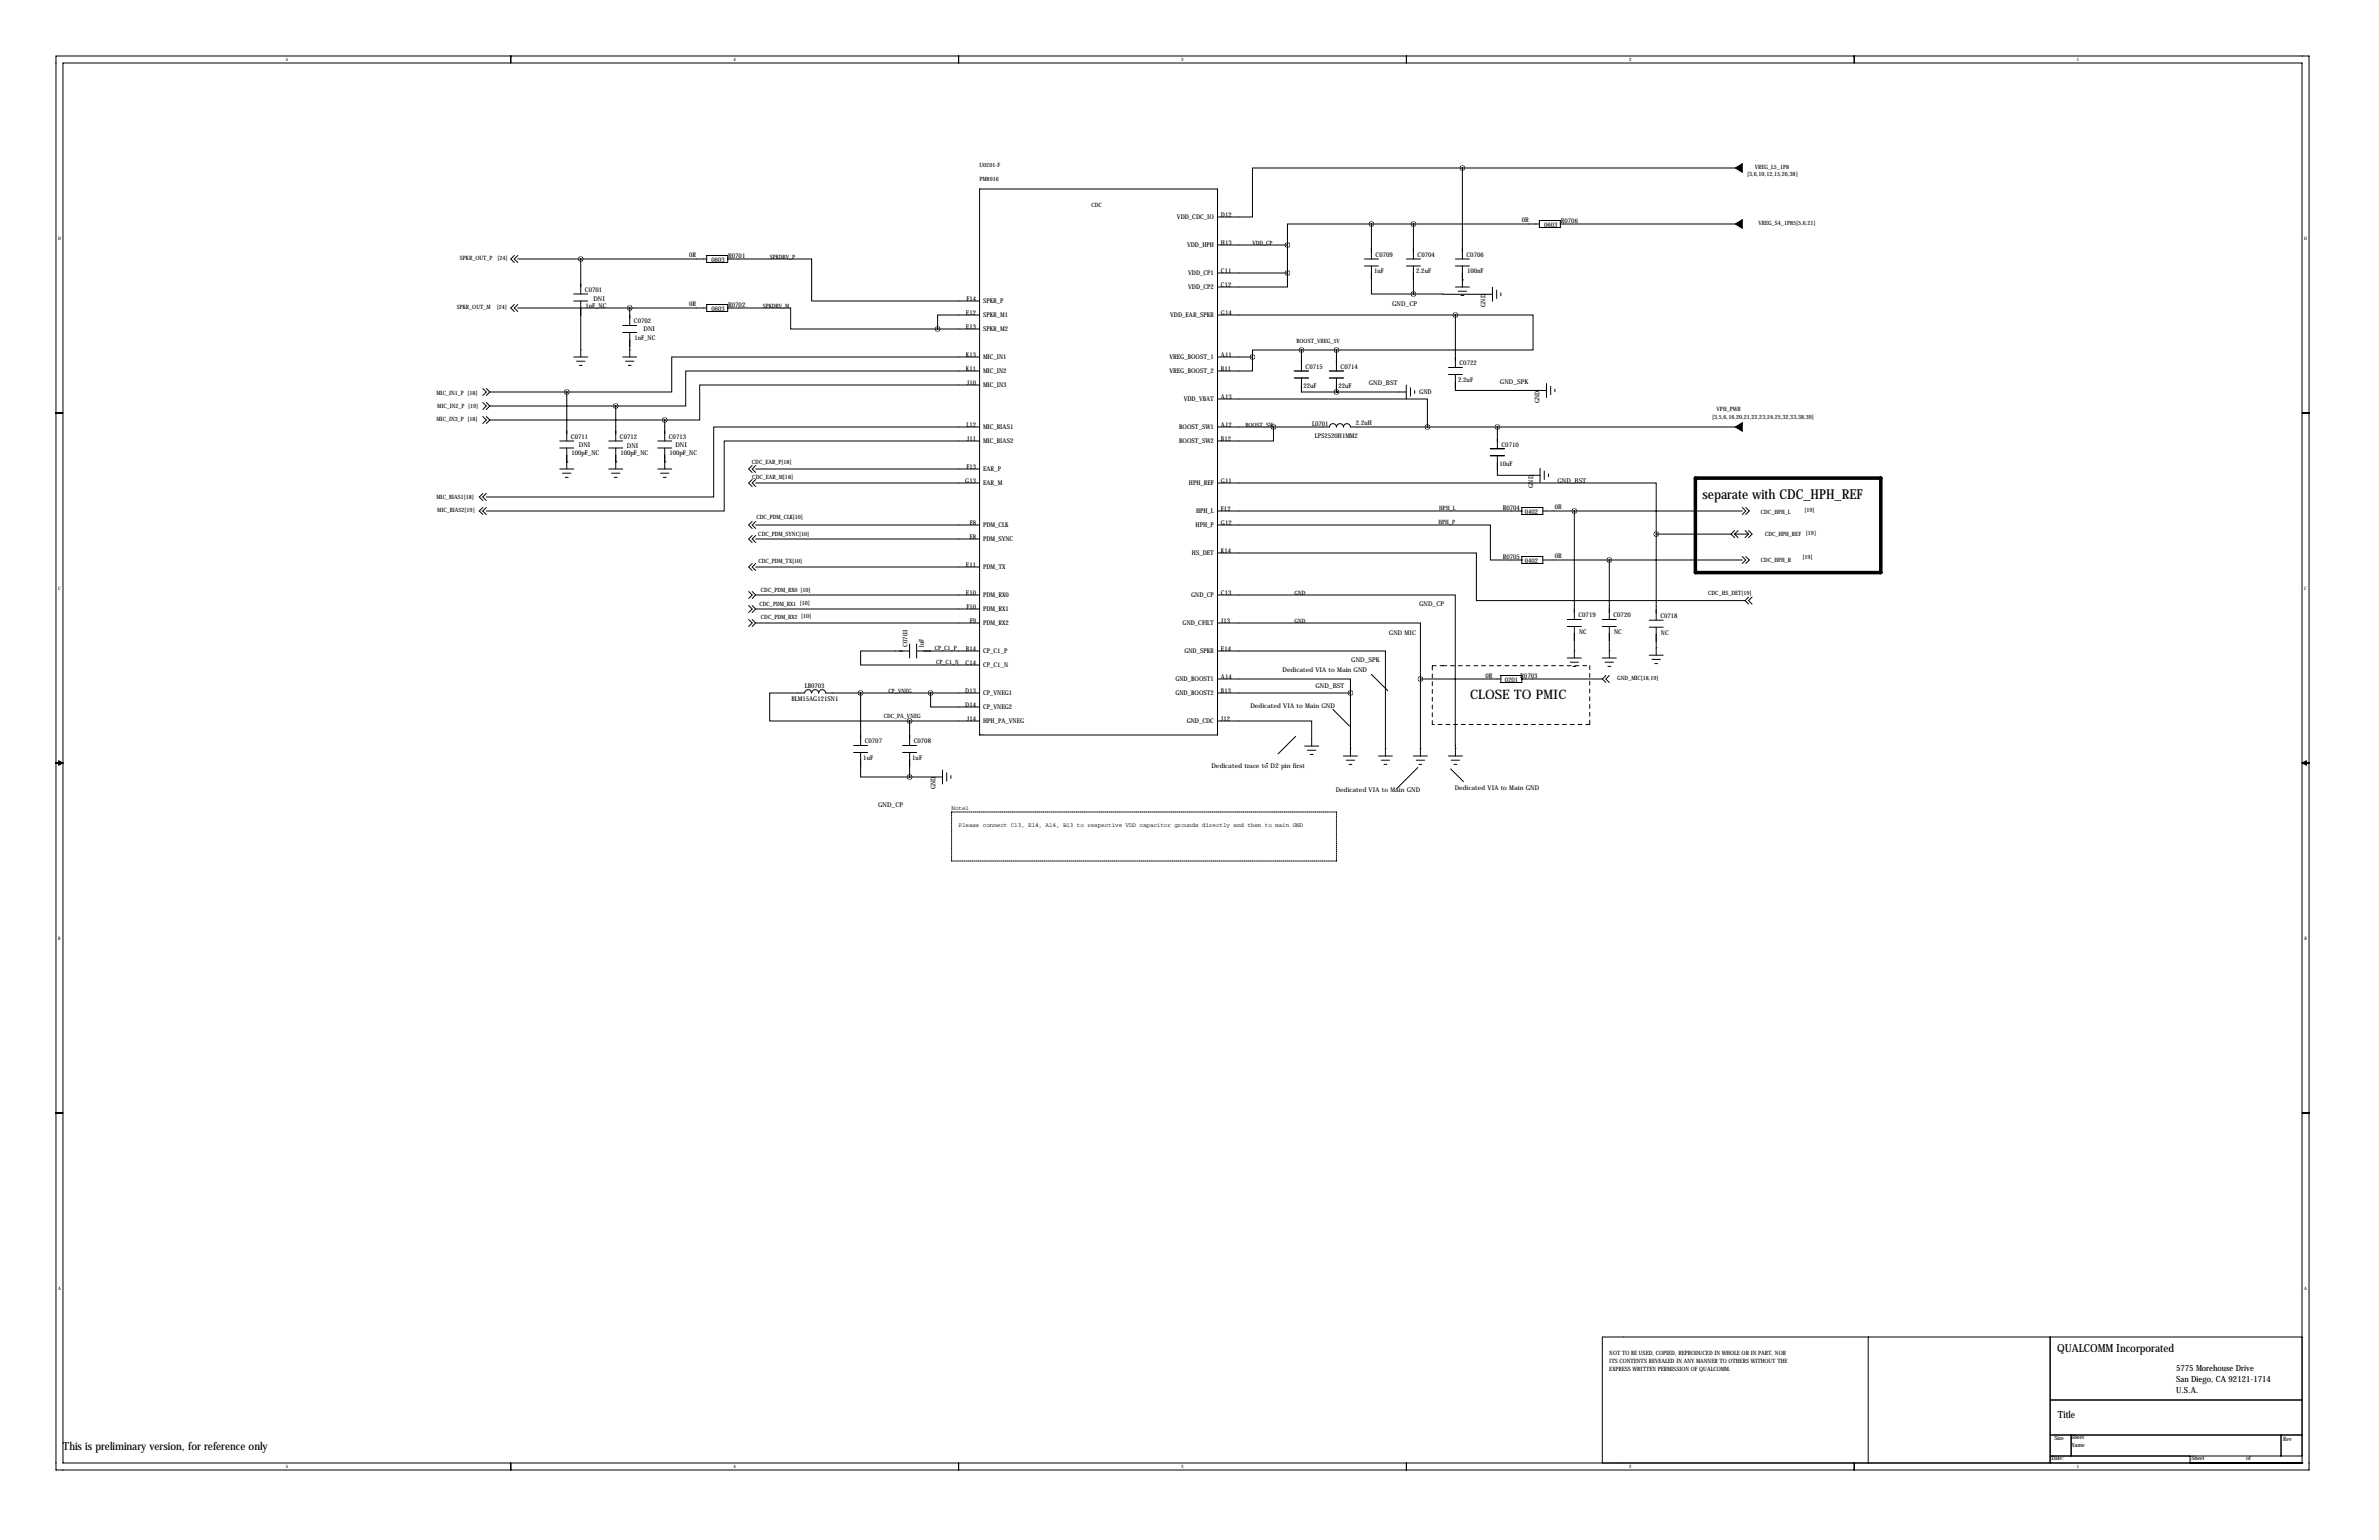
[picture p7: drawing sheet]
<svg xmlns="http://www.w3.org/2000/svg" width="864mm" height="559mm" viewBox="0 0 864 559" stroke-linecap="round" stroke-linejoin="round" font-family="sans-serif">
<defs><g id="words">
<text font-size="4.9" x="618" y="181.1">separate with CDC_HPH_REF</text>
<text font-size="4.7" x="533.7" y="253.7">CLOSE TO PMIC</text>
<g font-size="4">
<text x="746.8" y="490.5">QUALCOMM Incorporated</text>
<text x="22.9" y="526.1">This is preliminary version, for reference only</text>
</g>
<text font-size="3.6" x="747" y="514.6">Title</text>
<g font-size="3.1">
<text x="789.9" y="497.5">5775 Morehouse Drive</text>
<text x="789.9" y="501.5">San Diego, CA 92121-1714</text>
<text x="789.9" y="505.6">U.S.A.</text>
</g>
<g font-size="2.4">
<text x="427.2" y="79.6">VDD_CDC_IO</text>
<text x="443.2" y="78.7">D12</text>
<text x="552.4" y="80.6">0R</text>
<text x="560.5" y="82.3">0603</text>
<text x="566.6" y="80.8">R0706</text>
<text x="430.9" y="89.7">VDD_HPH</text>
<text x="443.2" y="88.9">H13</text>
<text x="250.2" y="93.3">0R</text>
<text x="258.3" y="95">0603</text>
<text x="264.3" y="93.5">R0701</text>
<text x="499.4" y="93.2">C0709</text>
<text x="514.6" y="93.2">C0704</text>
<text x="532.4" y="93.2">C0706</text>
<text x="431.3" y="99.9">VDD_CP1</text>
<text x="443.2" y="99.1">C11</text>
<text x="498.8" y="99.2">1uF</text>
<text x="514" y="99.2">2.2uF</text>
<text x="532.6" y="99.2">100nF</text>
<text x="212.3" y="105.9">C0701</text>
<text x="431.3" y="105">VDD_CP2</text>
<text x="443.2" y="104.1">C12</text>
<text x="212.5" y="111.9">1nF_NC</text>
<text x="215.4" y="109.1">DNI</text>
<text x="250.2" y="111.1">0R</text>
<text x="258.3" y="112.8">0603</text>
<text x="264.3" y="111.3">R0702</text>
<text x="350.8" y="109.2">F14</text>
<text x="356.9" y="110">SPKR_P</text>
<text x="505.4" y="111.1">GND_CP</text>
<text x="539.2" y="111.3" transform="rotate(-90 539.2 111.3)">GND</text>
<text x="230.1" y="117.3">C0702</text>
<text x="350.7" y="114.3">E12</text>
<text x="350.7" y="119.4">E13</text>
<text x="356.9" y="115.1">SPKR_M1</text>
<text x="424.8" y="115.1">VDD_EAR_SPKR</text>
<text x="443.2" y="114.3">G14</text>
<text x="230.3" y="123.3">1nF_NC</text>
<text x="233.6" y="120.2">DNI</text>
<text x="356.9" y="120.2">SPKR_M2</text>
<text x="350.7" y="129.5">K13</text>
<text x="356.9" y="130.4">MIC_IN1</text>
<text x="424.5" y="130.4">VREG_BOOST_1</text>
<text x="443.2" y="129.5">A11</text>
<text x="350.7" y="134.6">K11</text>
<text x="356.9" y="135.4">MIC_IN2</text>
<text x="424.5" y="135.4">VREG_BOOST_2</text>
<text x="443.2" y="134.6">B11</text>
<text x="474" y="133.9">C0715</text>
<text x="486.7" y="133.9">C0714</text>
<text x="529.8" y="132.6">C0722</text>
<text x="350.9" y="139.7">J10</text>
<text x="356.9" y="140.5">MIC_IN3</text>
<text x="473.2" y="141">22uF</text>
<text x="485.9" y="141">22uF</text>
<text x="496.9" y="139.5">GND_BST</text>
<text x="515.2" y="143">GND</text>
<text x="529.3" y="138.6">2.2uF</text>
<text x="544.5" y="139.5">GND_SPK</text>
<text x="429.7" y="145.6">VDD_VBAT</text>
<text x="443.2" y="144.8">A13</text>
<text x="558.8" y="146.2" transform="rotate(-90 558.8 146.2)">GND</text>
<text x="350.8" y="154.9">L12</text>
<text x="356.9" y="155.8">MIC_BIAS1</text>
<text x="428.1" y="155.8">BOOST_SW1</text>
<text x="443.2" y="154.9">A12</text>
<text x="476.3" y="154.4">L0701</text>
<text x="492.2" y="154.2">2.2uH</text>
<text x="207.3" y="159.3">C0711</text>
<text x="225" y="159.3">C0712</text>
<text x="242.8" y="159.3">C0713</text>
<text x="350.9" y="160">J11</text>
<text x="356.9" y="160.8">MIC_BIAS2</text>
<text x="428.1" y="160.8">BOOST_SW2</text>
<text x="443.2" y="160">B12</text>
<text x="477.3" y="158.9">LPS2520H1MM2</text>
<text x="207.5" y="165.2">100pF_NC</text>
<text x="210.2" y="162.1">DNI</text>
<text x="225.2" y="165.2">100pF_NC</text>
<text x="227.6" y="162.5">DNI</text>
<text x="243" y="165.2">100pF_NC</text>
<text x="245.2" y="162.3">DNI</text>
<text x="545.1" y="162.1">C0710</text>
<text x="350.8" y="170.2">F13</text>
<text x="356.9" y="171">EAR_P</text>
<text x="544.3" y="169.1">10uF</text>
<text x="350.4" y="175.3">G13</text>
<text x="356.9" y="176.1">EAR_M</text>
<text x="431.6" y="176.1">HPH_REF</text>
<text x="443.2" y="175.3">G11</text>
<text x="556.5" y="176.9" transform="rotate(-90 556.5 176.9)">GND</text>
<text x="565.4" y="175.4">GND_BST</text>
<text x="443.2" y="185.4">F12</text>
<text x="545.5" y="184.9">R0704</text>
<text x="564.4" y="184.7">0R</text>
<text x="352" y="190.5">F8</text>
<text x="356.9" y="191.3">PDM_CLK</text>
<text x="434" y="191.3">HPH_P</text>
<text x="434.2" y="186.2">HPH_L</text>
<text x="443.2" y="190.5">G12</text>
<text x="553.5" y="186.4">0402</text>
<text x="351.9" y="195.6">E8</text>
<text x="356.9" y="196.4">PDM_SYNC</text>
<text x="432.7" y="201.5">HS_DET</text>
<text x="443.2" y="200.7">K14</text>
<text x="545.5" y="202.7">R0705</text>
<text x="564.4" y="202.5">0R</text>
<text x="350.7" y="205.7">E11</text>
<text x="356.9" y="206.6">PDM_TX</text>
<text x="553.5" y="204.2">0402</text>
<text x="350.7" y="215.9">E10</text>
<text x="443.2" y="215.9">C13</text>
<text x="350.8" y="221">F10</text>
<text x="356.9" y="216.7">PDM_RX0</text>
<text x="356.9" y="221.8">PDM_RX1</text>
<text x="432.4" y="216.7">GND_CP</text>
<text x="515.2" y="219.8">GND_CP</text>
<text x="352" y="226.1">F9</text>
<text x="356.9" y="226.9">PDM_RX2</text>
<text x="429.3" y="226.9">GND_CFILT</text>
<text x="443.2" y="226.1">J13</text>
<text x="573" y="224">C0719</text>
<text x="585.7" y="224">C0720</text>
<text x="602.7" y="224.3">C0718</text>
<text x="504.2" y="230.4">GND MIC</text>
<text x="573.2" y="230">NC</text>
<text x="585.9" y="230">NC</text>
<text x="602.9" y="230.3">NC</text>
<text x="329.4" y="234.7" transform="rotate(-90 329.4 234.7)">C0703</text>
<text x="335.4" y="235.3" transform="rotate(-90 335.4 235.3)">1uF</text>
<text x="350.7" y="236.2">B14</text>
<text x="356.9" y="237">CP_C1_P</text>
<text x="430" y="237">GND_SPKR</text>
<text x="443.2" y="236.2">E14</text>
<text x="350.5" y="241.3">C14</text>
<text x="356.9" y="242.1">CP_C1_N</text>
<text x="465.6" y="243.8">Dedicated VIA to Main GND</text>
<text x="490.5" y="240.1">GND_SPK</text>
<text x="539.2" y="245.9">0R</text>
<text x="292.2" y="249.7">LB0703</text>
<text x="350.4" y="251.5">D13</text>
<text x="426.7" y="247.2">GND_BOOST1</text>
<text x="443.2" y="246.4">A14</text>
<text x="443.2" y="251.5">B13</text>
<text x="477.5" y="249.7">GND_BST</text>
<text x="546.3" y="247.4">0201</text>
<text x="551.9" y="246.1">R0703</text>
<text x="287.4" y="254.2">BLM15AG121SN1</text>
<text x="350.4" y="256.5">D14</text>
<text x="356.9" y="252.3">CP_VNEG1</text>
<text x="356.9" y="257.4">CP_VNEG2</text>
<text x="426.7" y="252.3">GND_BOOST2</text>
<text x="453.9" y="257">Dedicated VIA to Main GND</text>
<text x="350.9" y="261.6">J14</text>
<text x="356.9" y="262.4">HPH_PA_VNEG</text>
<text x="430.8" y="262.4">GND_CDC</text>
<text x="443.2" y="261.6">J12</text>
<text x="313.9" y="269.7">C0707</text>
<text x="331.7" y="269.7">C0708</text>
<text x="313.4" y="275.7">1uF</text>
<text x="331.2" y="275.7">1uF</text>
<text x="439.8" y="278.7">Dedicated trace to D2 pin first</text>
<text x="339.6" y="286.4" transform="rotate(-90 339.6 286.4)">GND</text>
<text x="484.9" y="287.5">Dedicated VIA to Main GND</text>
<text x="528.1" y="286.8">Dedicated VIA to Main GND</text>
<text x="318.8" y="292.7">GND_CP</text>
</g>
<g font-size="2.2">
<text x="345.4" y="293.9">Note1</text>
<text x="348" y="300.2">Please connect C13, E14, A14, B13 to respective VDD capacitor grounds directly and then to main GND</text>
</g>
<g font-size="2.1">
<text x="355.6" y="60.7">U0201-F</text>
<text x="355.6" y="65.8">PM8916</text>
<text x="634.2" y="64">[3,6,10,12,15,26,38]</text>
<text x="637" y="61.2">VREG_L5_1P8</text>
<text x="396.2" y="75.2">CDC</text>
<text x="638.3" y="81.8">VREG_S4_1P85[5,6,21]</text>
<text x="454.7" y="88.9">VDD_CP</text>
<text x="167" y="94.5">SPKR_OUT_P</text>
<text x="180.6" y="94.5">[24]</text>
<text x="279.4" y="94">SPKDRV_P</text>
<text x="165.8" y="112.3">SPKR_OUT_M</text>
<text x="180.3" y="112.3">[24]</text>
<text x="276.9" y="111.8">SPKDRV_M</text>
<text x="470.7" y="124.5">BOOST_VREG_5V</text>
<text x="158.5" y="143.3">MIC_IN1_P [18]</text>
<text x="158.7" y="148.1">MIC_IN2_P [19]</text>
<text x="623.1" y="149.1">VPH_PWR</text>
<text x="158.5" y="152.9">MIC_IN3_P [18]</text>
<text x="452.1" y="154.9">BOOST_SW</text>
<text x="621.5" y="152.1">[3,5,6,16,20,21,22,23,24,25,32,33,38,39]</text>
<text x="273" y="168.4">CDC_EAR_P[18]</text>
<text x="273.1" y="173.7">CDC_EAR_M[18]</text>
<text x="158.5" y="181.1">MIC_BIAS1[18]</text>
<text x="158.7" y="185.9">MIC_BIAS2[19]</text>
<text x="522.5" y="185.2">HPH_L</text>
<text x="655.1" y="185.9">[19]</text>
<text x="274.6" y="188.2">CDC_PDM_CLK[10]</text>
<text x="522.2" y="190">HPH_P</text>
<text x="639.2" y="186.4">CDC_HPH_L</text>
<text x="275.3" y="194.6">CDC_PDM_SYNC[10]</text>
<text x="640.7" y="194.3">CDC_HPH_REF</text>
<text x="655.6" y="194.1">[19]</text>
<text x="639.2" y="204">CDC_HPH_R</text>
<text x="654.3" y="202.9">[19]</text>
<text x="275.3" y="204.2">CDC_PDM_TX[10]</text>
<text x="276.2" y="214.6">CDC_PDM_RX0 [10]</text>
<text x="469.9" y="215.9">GND</text>
<text x="620.1" y="215.9">CDC_HS_DET[19]</text>
<text x="275.7" y="219.7">CDC_PDM_RX1 [10]</text>
<text x="276.2" y="224.5">CDC_PDM_RX2 [10]</text>
<text x="469.9" y="226.1">GND</text>
<text x="339.3" y="236">CP_C1_P</text>
<text x="339.9" y="241">CP_C1_N</text>
<text x="322.6" y="251.5">CP_VNEG</text>
<text x="587.1" y="246.9">GND_MIC[18,19]</text>
<text x="320.8" y="260.6">CDC_PA_VNEG</text>
<text x="584.2" y="491.7">NOT TO BE USED, COPIED, REPRODUCED IN WHOLE OR IN PART, NOR</text>
<text x="584.2" y="497.3">EXPRESS WRITTEN PERMISSION OF QUALCOMM.</text>
<text x="584.2" y="494.5">ITS CONTENTS REVEALED IN ANY MANNER TO OTHERS WITHOUT THE</text>
<text x="745.7" y="522.4">Size</text>
<text x="751.8" y="525">Name</text>
<text x="751.8" y="522.2">Sheet</text>
<text x="828.8" y="522.7">Rev</text>
<text x="744.7" y="529.8">Date:</text>
<text x="795.5" y="529.8">Sheet</text>
<text x="815.3" y="529.8">of</text>
</g>
<g font-size="1.7">
<text x="103.7" y="22.2">5</text>
<text x="266.3" y="22.2">4</text>
<text x="428.8" y="22.2">3</text>
<text x="591.4" y="22.2">2</text>
<text x="754" y="22.2">1</text>
<text x="21.1" y="86.9">D</text>
<text x="836.4" y="86.9">D</text>
<text x="21.1" y="213.9">C</text>
<text x="836.5" y="213.9">C</text>
<text x="21.2" y="340.9">B</text>
<text x="836.5" y="340.9">B</text>
<text x="21.1" y="467.9">A</text>
<text x="836.4" y="467.9">A</text>
<text x="103.7" y="532.7">5</text>
<text x="266.3" y="532.7">4</text>
<text x="428.8" y="532.7">3</text>
<text x="591.4" y="532.7">2</text>
<text x="753.9" y="532.7">1</text>
</g>
<g font-size=".4">
<text x="530.9" y="101.6">GND</text>
<text x="210.8" y="127">GND</text>
<text x="228.6" y="127">GND</text>
<text x="205.7" y="167.6">GND</text>
<text x="223.5" y="167.6">GND</text>
<text x="241.3" y="167.6">GND</text>
<text x="571.5" y="236.2">GND</text>
<text x="584.2" y="236.2">GND</text>
<text x="601.2" y="235.2">GND</text>
<text x="355.6" y="266.7">PM8916-SH</text>
<text x="490.2" y="271.8">GND</text>
<text x="502.9" y="271.8">GND</text>
<text x="515.6" y="271.8">GND</text>
<text x="528.3" y="271.8">GND</text>
</g>
</g></defs>
<g fill="none" stroke="#000" stroke-width=".36">
<path d="M20.3 20.3h817.9v513.1h-817.9zM22.9 22.9h812.8v508h-812.8zM185.4 20.3v2.6M348 20.3v2.6M510.5 20.3v2.6M673.1 20.3v2.6M355.6 68.6h86.4v198.1h-86.4zM530.9 61h-76.2v17.7h-12.7M530.9 61v33M530.9 61h99M186.7 92.7l-1.3 1.3 1.3 1.3M188 92.7l-1.3 1.3 1.3 1.3"/>
<path d="M188 94h68.5M210.8 94v12.7M256.5 92.7h7.7v2.6h-7.7zM264.2 94h30.4v15.2h61M467.4 99.1v5h-25.4M467.4 88.9h-25.4M467.4 99.1h-25.4M467.4 88.9v10.2M495.3 94h5.1M495.3 96.5h5.1M497.8 96.5v10.2h15.3M497.8 81.3h-30.4v7.6"/>
<path d="M497.8 81.3h61M497.8 81.3v12.7M510.5 94h5.1M510.5 96.5h5.1M513.1 81.3v12.7M513.1 96.5v10.2M528.3 94h5.1M528.3 96.5h5.1M530.9 96.5v7.6M558.8 80h7.6v2.6h-7.6zM629.9 81.3h-63.5M186.7 110.5l-1.3 1.3 1.3 1.2"/>
<path d="M188 110.5l-1.3 1.3 1.3 1.2M188 111.8h68.5M208.3 106.7h5.1M208.3 109.2h5.1M210.8 109.2v20.3M226.1 118.1h5M228.6 111.8v6.3M256.5 110.5h7.7v2.5h-7.7zM264.2 111.8h22.8v7.6h53.4M340.4 119.4h15.2M355.6 114.3h-15.2v5.1M513.1 106.7l28.7 .1"/>
<path d="M528.3 104.1h5.1M528.3 114.3h28.2v12.7h-71.4M528.3 114.3v19M528.3 114.3h-86.3M529.3 105.7h3.1M530.4 107.2h1M530.9 101.6h.1M541.8 104.2v5.1M543.3 105.3v3M544.8 106.3v1M208.3 129.5h5.1M209.3 131.1h3"/>
<path d="M210.3 132.6h1M226.1 120.6h5M226.1 129.5h5M227.1 131.1h3M228.1 132.6h1M228.6 120.6v8.9M355.6 129.5h-111.8v12.7h-38.1M355.6 139.7h-101.6v12.7h-12.7M355.6 134.6h-106.7v12.7h-25.4M442 129.5h12.7M454.7 129.5v5.1h-12.7M472.4 137.2v5h38.1"/>
<path d="M472.4 127h-17.7v2.5M472.4 127v7.6M472.4 127h12.7M485.1 137.2v5M485.1 127v7.6M510.5 139.7v5.1M525.8 133.3h5.1M525.8 135.9h5.1M528.3 135.9v5.8h33.1M561.4 139.1v5.1M20.3 149.9h2.6M175.3 146l1.2 1.3-1.2 1.3"/>
<path d="M175.3 141l1.2 1.2-1.2 1.3M175.3 151.1l1.2 1.3-1.2 1.3M176.5 146l1.3 1.3M176.5 141l1.3 1.2M176.5 151.1l1.3 1.3M177.8 142.2h27.9M177.8 152.4h63.5M177.8 147.3h45.7M177.8 147.3l-1.3 1.3M177.8 142.2l-1.3 1.3M177.8 152.4l-1.3 1.3M205.7 142.2v17.8"/>
<path d="M223.5 147.3v12.7M241.3 152.4v7.6M355.6 154.9h-96.5v25.4h-82.6M442 154.9h40.6a1.27 1.27 0 0 1 1.3-1.2 1.27 1.27 0 0 1 1.2 1.2 1.27 1.27 0 0 1 1.3-1.2 1.27 1.27 0 0 1 1.3 1.2 1.27 1.27 0 0 1 1.2-1.2 1.27 1.27 0 0 1 1.3 1.2h139.7M442 144.8h76.2v10.1M462.3 154.9v5.1h-20.3M485.1 142.2h.1M512 140.7v3.1M513.5 141.7v1M543.6 154.9v7.9M562.9 140.2v3M564.4 141.2v1"/>
<path d="M835.7 149.9h2.5M175.3 179.1l-1.3 1.2 1.3 1.3M176.5 179.1l-1.2 1.2 1.2 1.3M203.2 160h5.1M203.2 162.6h5.1M203.2 170.2h5.1M204.2 171.7h3.1M205.2 173.2h1M205.7 167.6h.1M205.7 162.6v7.6M221 160h5.1M221 162.6h5.1"/>
<path d="M221 170.2h5.1M222 171.7h3M223 173.2h1M223.5 162.6v7.6M223.5 167.6h.1M238.8 160h5M238.8 162.6h5M238.8 170.2h5M239.8 171.7h3M240.8 173.2h1M241.3 167.6h.1M241.3 162.6v7.6"/>
<path d="M273.1 174l-1.3 1.3 1.3 1.2M273.1 168.9l-1.3 1.3 1.3 1.3M274.3 174l-1.3 1.3 1.3 1.2M274.3 168.9l-1.3 1.3 1.3 1.3M274.3 170.2h81.3M274.3 175.3h81.3M355.6 160h-92.7v25.4h-86.4M442 175.3h159.2v18.5M543.6 165.4v7.1h15.5M559.1 169.9v5.1M560.6 170.9v3.1M562.1 172v1"/>
<path d="M175.3 184.1l-1.3 1.3 1.3 1.3M176.5 184.1l-1.2 1.3 1.2 1.3M273.1 189.2l-1.3 1.3 1.3 1.3M273.1 194.3l-1.3 1.3 1.3 1.3M274.3 189.2l-1.3 1.3 1.3 1.3M274.3 194.3l-1.3 1.3 1.3 1.3M274.3 190.5h81.3M274.3 195.6h81.3M442 190.5h99v12.7h11.5M442 185.4h110.5M552.5 184.1h7.6v2.6h-7.6zM560.1 185.4h72.4"/>
<path d="M571.5 185.4v39.4M601.2 193.8v31.2M601.2 193.8h27.2M628.4 193.8l1.3 1.3M629.7 193.8l1.2 1.3M629.7 192.5l-1.3 1.3M629.7 193.8h5M630.9 192.5l-1.2 1.3M632.5 184.1l1.2 1.3-1.2 1.3M633.5 192.5l1.2 1.3M633.7 184.1l1.3 1.3-1.3 1.3M634.7 192.5l1.3 1.3-1.3 1.3"/>
<path d="M634.7 193.8l-1.2 1.3M271.8 219.7l1.2 1.3-1.2 1.3M271.8 214.6l1.2 1.3-1.2 1.3M273 219.7l1.3 1.3M273 214.6l1.3 1.3M273.1 204.5l-1.3 1.2 1.3 1.3M274.3 215.9l-1.3 1.3M274.3 204.5l-1.3 1.2 1.3 1.3M274.3 205.7h81.3M274.3 215.9h81.3M442 200.7h93.9v17.2h97.6M442 215.9h86.3v58.4"/>
<path d="M552.5 201.9h7.6v2.6h-7.6zM584.2 203.2v21.6M632.5 201.9l1.2 1.3-1.2 1.3M632.5 203.2h-72.4M633.5 217.9l1.2 1.3M633.7 201.9l1.3 1.3-1.3 1.3M634.7 216.7l-1.2 1.2M636 216.7l-1.3 1.2 1.3 1.3M271.8 224.8l1.2 1.3-1.2 1.2M273 224.8l1.3 1.3M274.3 226.1l-1.3 1.2M274.3 221l-1.3 1.3"/>
<path d="M274.3 221h81.3M274.3 226.1h81.3M330.2 236.2h-17.8v5.1h43.2M330.2 233.7v5.1M332.7 236.2h22.9M332.7 233.7v5.1M442 226.1h73.6v20.3M442 236.2h60.9v38.1M569 224.8h5M569 227.3h5M569 238.8h5M571.5 227.3v11.5"/>
<path d="M581.7 224.8h5M581.7 227.3h5M581.7 238.8h5M584.2 227.3v11.5M598.7 225h5.1M598.7 227.6h5.1M598.7 237.7h5.1M599.7 239.3h3M601.2 227.6v10.1M312.4 251.5v19M337.8 251.5v5h17.8M355.6 251.5h-55.9a1.27 1.27 0 0 0-1.3-1.3 1.27 1.27 0 0 0-1.2 1.3 1.27 1.27 0 0 0-1.3-1.3 1.27 1.27 0 0 0-1.3 1.3 1.27 1.27 0 0 0-1.2-1.3 1.27 1.27 0 0 0-1.3 1.2l-12.7 .1v10.1h50.8"/>
<path d="M442 246.4h48.2v5.1M483.8 257.4l6.1 6M490.2 251.5h-48.2M490.2 251.5v22.8M497.8 244.7l6 5.9M515.6 246.4h29.2M515.6 246.4v27.9M544.8 245.1h7.6v2.6h-7.6zM570 240.3h3M571 241.8h1M581.7 246.4h-29.3M581.7 246.4l1.2 1.3"/>
<path d="M582.7 240.3h3M582.9 245.1l-1.2 1.3M583.7 241.8h1M584.2 245.1l-1.3 1.3 1.3 1.3M600.7 240.8h1M20.3 276.9h2.6M21.3 276.1l1.6 .8-1.6 .7zM309.9 270.5h5.1M309.9 273h5.1M312.4 273v8.9h17.8M327.7 270.5h5M327.7 273h5"/>
<path d="M330.2 273v8.9M330.2 261.6v8.9M330.2 261.6h25.4M342.1 279.4v5.1M442 261.6h34.1v9.1M459.8 277.1h.1M470.4 267.2l-6.4 6.4M473.6 270.7h5.1M474.6 272.2h3.1M475.6 273.8h1.1M487.7 274.3h5.1M488.7 275.8h3"/>
<path d="M489.7 277.4h1M500.4 274.3h5.1M501.4 275.8h3M502.4 277.4h1M513.1 274.3h5.1M514.1 275.8h3M514.7 278.5l-7.7 7.7M515.1 277.4h1M525.8 274.3h5.1M526.6 279l4.7 4.6M526.8 275.8h3M527.8 277.4h1"/>
<path d="M835.7 276.9h2.5M835.7 276.9l1.5-.8v1.5zM330.2 281.9h11.9M343.7 280.4v3.1M345.2 281.4v1M20.3 403.9h2.6M835.7 403.9h2.5M678.2 485.1v45.8M744.2 485.1v45.8M835.7 485.1h-254v45.8M744.2 508h91.5M185.4 530.9v2.5"/>
<path d="M348 530.9v2.5M510.5 530.9v2.5M673.1 530.9v2.5M744.2 520.7h91.5M744.2 528.3h91.5M751.8 520.7v7.6M795 530.9h.1M795 528.3v2.6M828 520.7v7.6M835.7 530.9h.1"/>
</g>
<path d="M345.4 294.6h139.7M485.1 294.6v17.8M345.4 312.4v-17.8M485.1 312.4h-139.7" fill="none" stroke="#000" stroke-width=".36" stroke-dasharray=".4 .4"/>
<path d="M615.4 173.5h67.4v34.3h-67.4z" fill="none" stroke="#000" stroke-width="1.3"/>
<path d="M519.9 241.6h3.8M523.7 241.6h53.4M577.1 241.6v21.3M519.9 262.9v-21.3M577.1 262.9h-57.2" fill="none" stroke="#000" stroke-width=".36" stroke-dasharray="1.4 1.4"/>
<path d="M469.9 134.6h5.1M469.9 137.2h5.1M482.6 134.6h5.1M482.6 137.2h5.1M541 162.8h5.1M541 165.4h5.1" fill="none" stroke="#000" stroke-width=".51"/>
<path d="M629.9 61l2.6-1.6v3.1zM629.9 81.3l2.6-1.5v3zM629.9 154.9l2.6-1.5v3.1z" fill="#000" stroke="#000" stroke-width=".36"/>
<path d="M515.6 246.4a.06 .06 0 0 0 .1 0 .06 .06 0 0 0-.1 0zM490.2 251.5a.06 .06 0 0 0 .1 0 .06 .06 0 0 0-.1 0zM205.7 142.2a.06 .06 0 0 0 .1 0 .06 .06 0 0 0-.1 0zM454.6 129.5a.06 .06 0 0 0 .1 0 .06 .06 0 0 0-.1 0zM472.4 127a.06 .06 0 0 0 .1 0 .06 .06 0 0 0-.1 0zM485.1 127a.06 .06 0 0 0 .1 0 .06 .06 0 0 0-.1 0zM528.3 114.3a.06 .06 0 0 0 .1 0 .06 .06 0 0 0-.1 0zM210.8 94a.06 .06 0 0 0 .1 0 .06 .06 0 0 0-.1 0zM467.3 88.9a.06 .06 0 0 0 .1 0 .06 .06 0 0 0-.1 0zM467.3 99.1a.06 .06 0 0 0 .1 0 .06 .06 0 0 0-.1 0zM497.8 81.3a.06 .06 0 0 0 .1 0 .06 .06 0 0 0-.1 0zM513 81.3a.06 .06 0 0 0 .1 0 .06 .06 0 0 0-.1 0zM241.2 152.4a.1 .1 0 0 0 .2 0 .1 .1 0 0 0-.2 0zM312.4 251.5a.06 .06 0 0 0 .1 0 .06 .06 0 0 0-.1 0zM337.8 251.5a.06 .06 0 0 0 .1 0 .06 .06 0 0 0-.1 0zM228.5 111.8a.1 .1 0 0 0 .2 0 .1 .1 0 0 0-.2 0zM330.1 261.6a.1 .1 0 0 0 .2 0 .1 .1 0 0 0-.2 0zM223.5 147.3a.06 .06 0 0 0 .1 0 .06 .06 0 0 0-.1 0zM584.1 203.2a.1 .1 0 0 0 .2 0 .1 .1 0 0 0-.2 0zM518.1 154.9a.06 .06 0 0 0 .1 0 .06 .06 0 0 0-.1 0zM543.5 154.9a.06 .06 0 0 0 .1 0 .06 .06 0 0 0-.1 0zM462.2 154.9a.06 .06 0 0 0 .1 0 .06 .06 0 0 0-.1 0zM340.3 119.4a.06 .06 0 0 0 .1 0 .06 .06 0 0 0-.1 0zM530.8 61a.06 .06 0 0 0 .1 0 .06 .06 0 0 0-.1 0zM485.1 142.2a.06 .06 0 0 0 .1 0 .06 .06 0 0 0-.1 0zM513 106.7a.06 .06 0 0 0 .1 0 .06 .06 0 0 0-.1 0zM330.1 281.9a.1 .1 0 0 0 .2 0 .1 .1 0 0 0-.2 0zM571.4 185.4a.1 .1 0 0 0 .2 0 .1 .1 0 0 0-.2 0zM601.2 193.8a.06 .06 0 0 0 .1 0 .06 .06 0 0 0-.1 0z" fill="#000" stroke="#000" stroke-width="1.8"/>
<use href="#words"/>
</svg>
